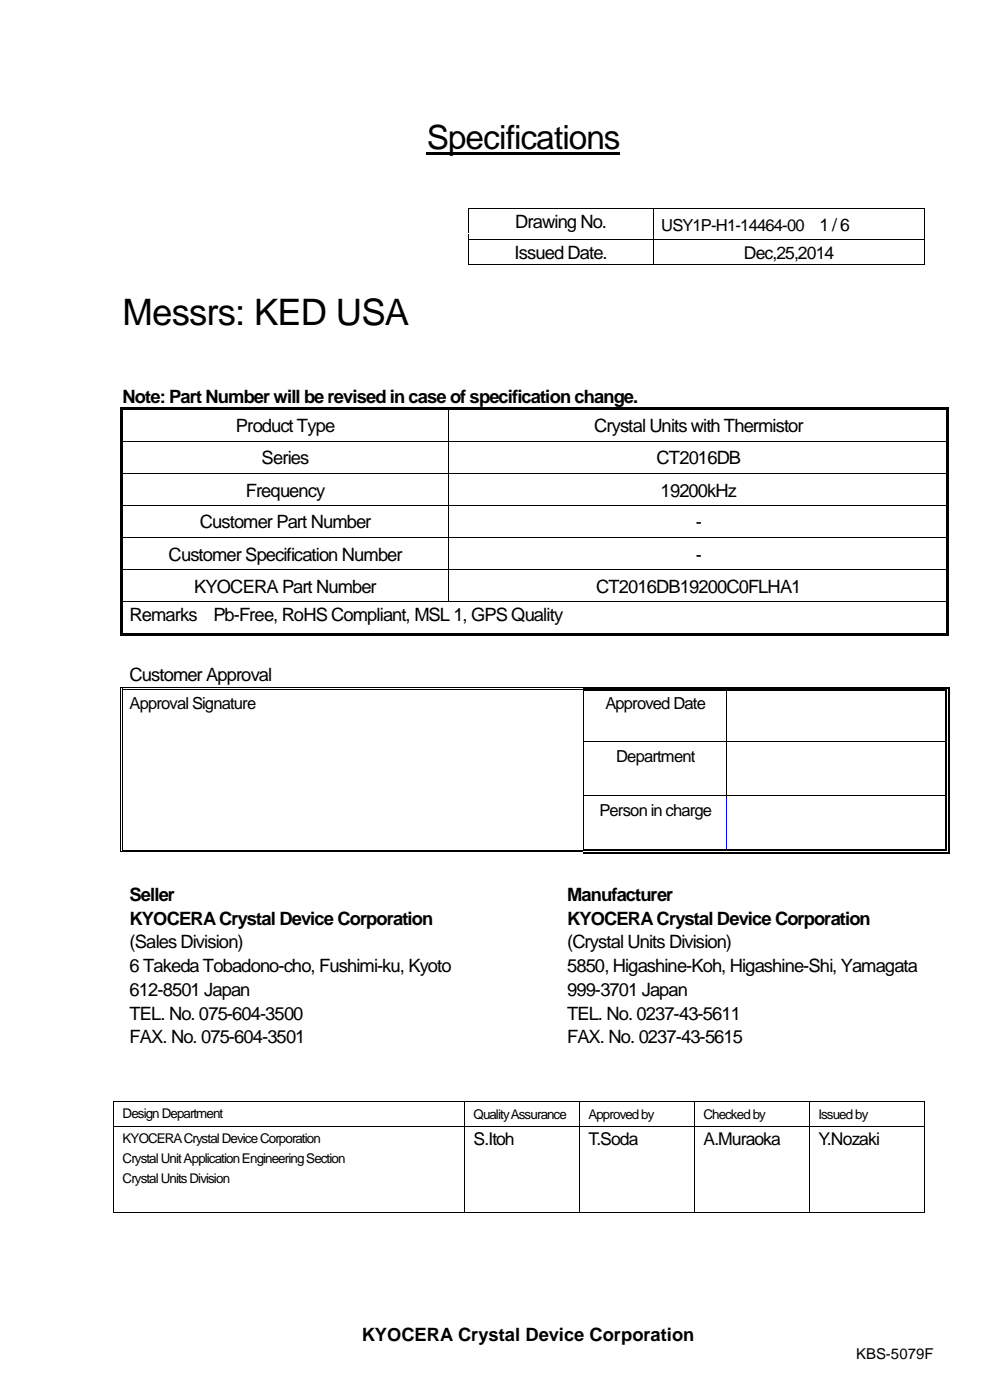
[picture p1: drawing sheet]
<svg xmlns="http://www.w3.org/2000/svg" width="210mm" height="297mm" viewBox="0 0 210 297" stroke-linecap="round" stroke-linejoin="round" font-family="sans-serif">
<defs><g id="words">
<text font-size="7.7" x="26" y="69.1">Messrs: KED USA</text>
<text font-size="7.1" x="90.5" y="31.5">Specifications</text>
<g font-size="3.9">
<text x="109.3" y="48.3">Drawing No.</text>
<text x="109.2" y="55">Issued Date.</text>
<text x="26" y="85.4">Note: Part Number will be revised in case of specification change.</text>
<text x="50" y="91.8">Product Type</text>
<text x="126.1" y="91.8">Crystal Units with Thermistor</text>
<text x="55.5" y="98.5">Series</text>
<text x="139.3" y="98.5">CT2016DB</text>
<text x="52.1" y="105.3">Frequency</text>
<text x="140.1" y="105.3">19200kHz</text>
<text x="42.4" y="112.1">Customer Part Number</text>
<text x="147.6" y="112.1">-</text>
<text x="35.8" y="118.9">Customer Specification Number</text>
<text x="147.6" y="118.9">-</text>
<text x="41.2" y="125.7">KYOCERA Part Number</text>
<text x="126.5" y="125.7">CT2016DB19200C0FLHA1</text>
<text x="27.5" y="131.7">Remarks</text>
<text x="45.3" y="131.7">Pb-Free, RoHS Compliant, MSL 1, GPS Quality</text>
<text x="27.5" y="144.5">Customer Approval</text>
<text x="27.5" y="191.1">Seller</text>
<text x="120.3" y="191.1">Manufacturer</text>
<text x="27.5" y="196.2">KYOCERACrystal Device Corporation</text>
<text x="120.3" y="196.2">KYOCERACrystal Device Corporation</text>
<text x="27.5" y="201.2">(Sales Division)</text>
<text x="120.3" y="201.2">(Crystal Units Division)</text>
<text x="27.5" y="206.2">6 Takeda Tobadono-cho, Fushimi-ku, Kyoto</text>
<text x="120.3" y="206.2">5850, Higashine-Koh, Higashine-Shi, Yamagata</text>
<text x="27.5" y="211.3">612-8501 Japan</text>
<text x="120.3" y="211.3">999-3701 Japan</text>
<text x="27.5" y="216.3">TEL. No. 075-604-3500</text>
<text x="27.5" y="221.4">FAX. No. 075-604-3501</text>
<text x="120.3" y="216.3">TEL. No. 0237-43-5611</text>
<text x="120.3" y="221.4">FAX. No. 0237-43-5615</text>
<text x="76.7" y="284.5">KYOCERA Crystal Device Corporation</text>
</g>
<g font-size="3.7">
<text x="173.8" y="48.9">1 /6</text>
<text x="157.8" y="54.9">Dec,25,2014</text>
<text x="100.4" y="242.9">S.Itoh</text>
<text x="124.8" y="242.9">T.Soda</text>
<text x="149.2" y="242.9">A.Muraoka</text>
<text x="173.6" y="242.9">Y.Nozaki</text>
</g>
<g font-size="3.5">
<text x="140.3" y="48.9">USY1P-H1-14464-00</text>
<text x="27.5" y="150.4">Approval Signature</text>
<text x="128.4" y="150.4">Approved Date</text>
<text x="130.7" y="161.7">Department</text>
<text x="127.2" y="173.1">Person incharge</text>
</g>
<text font-size="3.2" x="181.6" y="288.3">KBS-5079F</text>
<g font-size="2.8">
<text x="26" y="237.2">DesignDepartment</text>
<text x="100.4" y="237.3">QualityAssurance</text>
<text x="124.8" y="237.3">Approvedby</text>
<text x="149.2" y="237.3">Checkedby</text>
<text x="173.6" y="237.3">Issuedby</text>
<text x="26" y="242.4">KYOCERACrystalDeviceCorporation</text>
<text x="26" y="246.6">CrystalUnitApplicationEngineeringSection</text>
<text x="26" y="251">CrystalUnitsDivision</text>
</g>
</g></defs>
<g fill="#000">
<path d="M90.5 32.3h41v.5h-41z" fill-rule="evenodd"/>
<path d="M99.2 44.2h.2v.2h-.2z" fill-rule="evenodd"/>
<path d="M99.2 44.2h.2v.2h-.2z" fill-rule="evenodd"/>
<path d="M99.2 49.4h.2v.2h-.2z" fill-rule="evenodd"/>
<path d="M138.5 44.2h.1v.2h-.1z" fill-rule="evenodd"/>
<path d="M196 44.2h.1v.2h-.1z" fill-rule="evenodd"/>
<path d="M196 44.2h.1v.2h-.1z" fill-rule="evenodd"/>
</g>
<path d="M99.3 44.4v5M99.4 44.3h39.1M138.5 44.4v5M138.6 44.3h57.4M196 44.4v5" fill="none" stroke="#000" stroke-width=".21"/>
<path d="M99.4 49.4h39.1v.2h-39.1z" fill-rule="evenodd" fill="#fff"/>
<g fill="#000">
<path d="M99.2 49.6h.2v1.2h-.2z" fill-rule="evenodd"/>
<path d="M99.2 50.8h.2v.2h-.2z" fill-rule="evenodd"/>
<path d="M99.2 56.1h.2v.1h-.2z" fill-rule="evenodd"/>
<path d="M99.2 56.1h.2v.1h-.2z" fill-rule="evenodd"/>
<path d="M138.5 49.4h.1v.2h-.1z" fill-rule="evenodd"/>
<path d="M138.5 49.6h.1v1.2h-.1z" fill-rule="evenodd"/>
<path d="M138.5 50.8h.1v.2h-.1z" fill-rule="evenodd"/>
<path d="M138.5 56.1h.1v.1h-.1z" fill-rule="evenodd"/>
<path d="M196 49.4h.1v.2h-.1z" fill-rule="evenodd"/>
<path d="M196 49.6h.1v1.2h-.1z" fill-rule="evenodd"/>
<path d="M196 50.8h.1v.2h-.1z" fill-rule="evenodd"/>
<path d="M196 56.1h.1v.1h-.1z" fill-rule="evenodd"/>
<path d="M196 56.1h.1v.1h-.1z" fill-rule="evenodd"/>
<path d="M25.5 86.5h.5v.5h-.5z" fill-rule="evenodd"/>
<path d="M25.5 86.5h.5v.5h-.5z" fill-rule="evenodd"/>
<path d="M25.5 87h.5v6.7h-.5z" fill-rule="evenodd"/>
<path d="M25.5 93.7h.5v.1h-.5z" fill-rule="evenodd"/>
<path d="M26 86.5h69.1v.5h-69.1z" fill-rule="evenodd"/>
<path d="M95.1 87h.2z" fill-rule="evenodd"/>
<path d="M95.1 86.5h.5v.5h-.5z" fill-rule="evenodd"/>
<path d="M95.1 93.7h.2v.1h-.2z" fill-rule="evenodd"/>
<path d="M95.6 86.5h105.2v.5h-105.2z" fill-rule="evenodd"/>
<path d="M200.8 86.5h.5v.5h-.5z" fill-rule="evenodd"/>
<path d="M200.8 86.5h.5v.5h-.5z" fill-rule="evenodd"/>
<path d="M200.8 87h.5v6.7h-.5z" fill-rule="evenodd"/>
<path d="M200.8 93.7h.5v.1h-.5z" fill-rule="evenodd"/>
<path d="M25.5 93.8h.5v6.6h-.5z" fill-rule="evenodd"/>
<path d="M25.5 100.4h.5v.2h-.5z" fill-rule="evenodd"/>
<path d="M25.5 100.6h.5v6.6h-.5z" fill-rule="evenodd"/>
<path d="M25.5 107.2h.5v.2h-.5z" fill-rule="evenodd"/>
<path d="M25.5 107.4h.5v6.6h-.5z" fill-rule="evenodd"/>
<path d="M25.5 114h.5v.2h-.5z" fill-rule="evenodd"/>
<path d="M95.1 100.4h.2v.2h-.2z" fill-rule="evenodd"/>
<path d="M95.1 107.2h.2v.2h-.2z" fill-rule="evenodd"/>
<path d="M95.1 114h.2v.2h-.2z" fill-rule="evenodd"/>
<path d="M200.8 93.8h.5v6.6h-.5z" fill-rule="evenodd"/>
<path d="M200.8 100.4h.5v.2h-.5z" fill-rule="evenodd"/>
<path d="M200.8 100.6h.5v6.6h-.5z" fill-rule="evenodd"/>
<path d="M200.8 107.2h.5v.2h-.5z" fill-rule="evenodd"/>
<path d="M200.8 107.4h.5v6.6h-.5z" fill-rule="evenodd"/>
<path d="M200.8 114h.5v.2h-.5z" fill-rule="evenodd"/>
<path d="M25.5 114.2h.5v6.6h-.5z" fill-rule="evenodd"/>
<path d="M25.5 120.8h.5v.2h-.5z" fill-rule="evenodd"/>
<path d="M25.5 121h.5v6.6h-.5z" fill-rule="evenodd"/>
<path d="M25.5 127.6h.5v.2h-.5z" fill-rule="evenodd"/>
<path d="M25.5 127.8h.5v6.6h-.5z" fill-rule="evenodd"/>
<path d="M25.5 134.4h.5v.5h-.5z" fill-rule="evenodd"/>
<path d="M25.5 134.4h.5v.5h-.5z" fill-rule="evenodd"/>
<path d="M26 134.4h174.8v.5h-174.8z" fill-rule="evenodd"/>
<path d="M95.1 120.8h.2v.2h-.2z" fill-rule="evenodd"/>
<path d="M95.1 127.6h.2v.2h-.2z" fill-rule="evenodd"/>
<path d="M200.8 114.2h.5v6.6h-.5z" fill-rule="evenodd"/>
<path d="M200.8 120.8h.5v.2h-.5z" fill-rule="evenodd"/>
<path d="M200.8 121h.5v6.6h-.5z" fill-rule="evenodd"/>
<path d="M200.8 127.6h.5v.2h-.5z" fill-rule="evenodd"/>
<path d="M200.8 127.8h.5v6.6h-.5z" fill-rule="evenodd"/>
<path d="M200.8 134.4h.5v.5h-.5z" fill-rule="evenodd"/>
<path d="M200.8 134.4h.5v.5h-.5z" fill-rule="evenodd"/>
</g>
<g fill="none" stroke="#000" stroke-width=".21">
<path d="M99.3 51v5.1M99.4 50.9h39.1M99.4 56.1h39.1M138.5 51v5.1M138.6 50.9h57.4M138.6 56.1h57.4M196 51v5.1M26 93.7h69.1M95.2 87v6.7M95.2 93.8v6.6M95.3 93.7h105.5M26 100.5h69.1"/>
<path d="M26 107.3h69.1M26 114.1h69.1M95.2 100.6v6.6M95.2 107.4v6.6M95.2 114.2v6.6M95.3 100.5h105.5M95.3 107.3h105.5M95.3 114.1h105.5M26 120.9h69.1M26 127.7h69.1M95.2 121v6.6M95.3 120.9h105.5"/>
<path d="M95.3 127.7h105.5"/>
</g>
<g fill="#fff">
<path d="M25.5 140h.5v.5h-.5z" fill-rule="evenodd"/>
<path d="M25.5 140h.5v.5h-.5z" fill-rule="evenodd"/>
<path d="M26 140h174.8v.5h-174.8z" fill-rule="evenodd"/>
<path d="M200.8 140h.5v.5h-.5z" fill-rule="evenodd"/>
<path d="M200.8 140h.5v.5h-.5z" fill-rule="evenodd"/>
<path d="M25.5 140.5h.5v5.3h-.5z" fill-rule="evenodd"/>
<path d="M200.8 140.5h.5v5.3h-.5z" fill-rule="evenodd"/>
</g>
<g fill="#000">
<path d="M25.5 145.8h.2v.8h-.2z" fill-rule="evenodd"/>
<path d="M25.5 145.8h.5v.1h-.5z" fill-rule="evenodd"/>
<path d="M25.5 151.6h.2v.8h-.2z" fill-rule="evenodd"/>
<path d="M25.8 146.1h.2v.5h-.2z" fill-rule="evenodd"/>
<path d="M25.8 146.1h.2v.2h-.2z" fill-rule="evenodd"/>
<path d="M25.8 151.6h.2v.8h-.2z" fill-rule="evenodd"/>
<path d="M123.8 146.5l.1 .1z" fill-rule="evenodd"/>
<path d="M123.8 145.8h.1v.2h-.1z" fill-rule="evenodd"/>
<path d="M123.8 146.3h.1v.2h-.1z" fill-rule="evenodd"/>
<path d="M123.8 151.6h.1v.8h-.1z" fill-rule="evenodd"/>
<path d="M154 146.5l.2 .1z" fill-rule="evenodd"/>
<path d="M154 145.8h.8v.2h-.8z" fill-rule="evenodd"/>
<path d="M154 146.3h.8v.2h-.8z" fill-rule="evenodd"/>
<path d="M200.7 145.8h.7v.2h-.7z" fill-rule="evenodd"/>
<path d="M200.7 146.3h.2v.3h-.2z" fill-rule="evenodd"/>
<path d="M200.7 146.3h.2v.2h-.2z" fill-rule="evenodd"/>
<path d="M201.2 145.8h.2v.8h-.2z" fill-rule="evenodd"/>
</g>
<path d="M25.6 146.6v5M25.9 146.6v5M26 145.9h97.8M26 146.2h97.8M123.8 146.6v5M154.1 146.6v5" fill="none" stroke="#000" stroke-width=".21"/>
<path d="M123.9 145.9h30.1M123.9 146.4h30.1M154.8 145.9h45.9M154.8 146.4h45.9M200.8 146.6v5M201.3 146.6v5" fill="none" stroke="#000" stroke-width=".25"/>
<path d="M123.9 151.6h30.1v.2h-30.1z" fill-rule="evenodd" fill="#fff"/>
<g fill="#000">
<path d="M25.5 157.2h.2v.8h-.2z" fill-rule="evenodd"/>
<path d="M25.8 157.2h.2v.8h-.2z" fill-rule="evenodd"/>
<path d="M123.8 157.2h.1v.8h-.1z" fill-rule="evenodd"/>
<path d="M154 151.6h.2v.8h-.2z" fill-rule="evenodd"/>
<path d="M154 157.2h.2v.8h-.2z" fill-rule="evenodd"/>
<path d="M200.7 151.6h.2v.8h-.2z" fill-rule="evenodd"/>
<path d="M200.7 157.2h.2v.8h-.2z" fill-rule="evenodd"/>
<path d="M201.2 151.6h.2v.8h-.2z" fill-rule="evenodd"/>
<path d="M201.2 157.2h.2v.8h-.2z" fill-rule="evenodd"/>
<path d="M25.5 163h.2v.8h-.2z" fill-rule="evenodd"/>
<path d="M25.8 163h.2v.8h-.2z" fill-rule="evenodd"/>
<path d="M123.8 163h.1v.8h-.1z" fill-rule="evenodd"/>
</g>
<path d="M25.6 152.4v4.8M25.6 158v5M25.9 152.4v4.8M25.9 158v5M123.8 152.4v4.8M123.8 158v5M123.9 157.3h30.1M154.1 152.4v4.8M154.1 158v5M154.2 157.3h46.5" fill="none" stroke="#000" stroke-width=".21"/>
<path d="M200.8 152.4v4.8M200.8 158v5M201.3 152.4v4.8M201.3 158v5" fill="none" stroke="#000" stroke-width=".25"/>
<path d="M123.9 163h30.1v.2h-30.1z" fill-rule="evenodd" fill="#fff"/>
<g fill="#000">
<path d="M25.5 168.6h.2v.8h-.2z" fill-rule="evenodd"/>
<path d="M25.5 174.4h.2v.8h-.2z" fill-rule="evenodd"/>
<path d="M25.8 168.6h.2v.8h-.2z" fill-rule="evenodd"/>
<path d="M25.8 174.4h.2v.8h-.2z" fill-rule="evenodd"/>
<path d="M123.8 168.6h.1v.8h-.1z" fill-rule="evenodd"/>
<path d="M123.8 174.4h.1v.8h-.1z" fill-rule="evenodd"/>
<path d="M154 163h.2v.8h-.2z" fill-rule="evenodd"/>
<path d="M154 168.6h.2v.8h-.2z" fill-rule="evenodd"/>
<path d="M200.7 163h.2v.8h-.2z" fill-rule="evenodd"/>
<path d="M200.7 168.6h.2v.8h-.2z" fill-rule="evenodd"/>
<path d="M201.2 163h.2v.8h-.2z" fill-rule="evenodd"/>
<path d="M201.2 168.6h.2v.8h-.2z" fill-rule="evenodd"/>
</g>
<path d="M25.6 163.8v4.8M25.6 169.4v5M25.9 163.8v4.8M25.9 169.4v5M123.8 163.8v4.8M123.8 169.4v5M123.9 168.7h30.1M154.1 163.8v4.8M154.2 168.7h46.5" fill="none" stroke="#000" stroke-width=".21"/>
<path d="M200.8 163.8v4.8M200.8 169.4v5M201.3 163.8v4.8M201.3 169.4v5" fill="none" stroke="#000" stroke-width=".25"/>
<path d="M154.1 169.4v5" fill="none" stroke="#00f" stroke-width=".21"/>
<path d="M123.9 174.4h30.1v.2h-30.1z" fill-rule="evenodd" fill="#fff"/>
<path d="M154 174.4h.2v.8h-.2z" fill-rule="evenodd" fill="#00f"/>
<g fill="#000">
<path d="M200.7 174.4h.2v.8h-.2z" fill-rule="evenodd"/>
<path d="M201.2 174.4h.2v.8h-.2z" fill-rule="evenodd"/>
<path d="M25.5 180.3h.2v.5h-.2z" fill-rule="evenodd"/>
<path d="M25.5 180.6h.5v.2h-.5z" fill-rule="evenodd"/>
<path d="M25.8 180.3h.2v.1h-.2z" fill-rule="evenodd"/>
<path d="M25.8 180.3h.2v.1h-.2z" fill-rule="evenodd"/>
<path d="M154 180.3h.8v.2h-.8z" fill-rule="evenodd"/>
<path d="M154 180.8h.8v.2h-.8z" fill-rule="evenodd"/>
<path d="M200.7 180.8h.7v.2h-.7z" fill-rule="evenodd"/>
<path d="M200.7 180.3h.2v.2h-.2z" fill-rule="evenodd"/>
<path d="M200.7 180.3h.2v.2h-.2z" fill-rule="evenodd"/>
<path d="M201.2 180.3h.2v.7h-.2z" fill-rule="evenodd"/>
</g>
<path d="M25.6 175.2v5.1M25.9 175.2v5.1M123.8 175.2v5.1M26 180.7h97.8M26 180.4h97.8" fill="none" stroke="#000" stroke-width=".21"/>
<path d="M200.8 175.2v5.1M201.3 175.2v5.1M123.8 180.9h30.2M123.8 180.4h30.2M154.8 180.9h45.9M154.8 180.4h45.9" fill="none" stroke="#000" stroke-width=".25"/>
<path d="M154.1 175.2v5.1" fill="none" stroke="#00f" stroke-width=".21"/>
<g fill="#fff">
<path d="M25.5 186.1l92.8 .1z" fill-rule="evenodd"/>
<path d="M25.5 186.2l92.8 .1z" fill-rule="evenodd"/>
<path d="M118.3 186.1l.2 .1z" fill-rule="evenodd"/>
<path d="M118.3 186.2l.2 .1z" fill-rule="evenodd"/>
<path d="M118.5 186.1l82.3 .1z" fill-rule="evenodd"/>
<path d="M118.5 186.2l82.3 .1z" fill-rule="evenodd"/>
<path d="M200.8 186.1l.5 .1z" fill-rule="evenodd"/>
<path d="M200.8 186.2l.5 .1z" fill-rule="evenodd"/>
<path d="M25.8 186.3h.2v37h-.2z" fill-rule="evenodd"/>
<path d="M25.5 186.3h.2v37h-.2z" fill-rule="evenodd"/>
<path d="M25.5 223.4l92.8 .1z" fill-rule="evenodd"/>
<path d="M25.5 223.3h92.8z" fill-rule="evenodd"/>
<path d="M118.6 186.3h.2v37h-.2z" fill-rule="evenodd"/>
<path d="M118.3 186.3h.1v37h-.1z" fill-rule="evenodd"/>
<path d="M118.3 223.3h.2z" fill-rule="evenodd"/>
<path d="M118.3 223.4l.2 .1z" fill-rule="evenodd"/>
<path d="M118.5 223.4l82.3 .1z" fill-rule="evenodd"/>
<path d="M118.5 223.3h82.3z" fill-rule="evenodd"/>
<path d="M201.1 186.3h.2v37h-.2z" fill-rule="evenodd"/>
<path d="M200.8 186.3h.2v37h-.2z" fill-rule="evenodd"/>
<path d="M200.8 223.3h.5z" fill-rule="evenodd"/>
<path d="M200.8 223.4l.5 .1z" fill-rule="evenodd"/>
</g>
<g fill="#000">
<path d="M24 233.6h.2v.2h-.2z" fill-rule="evenodd"/>
<path d="M24 233.6h.2v.2h-.2z" fill-rule="evenodd"/>
<path d="M24 238.8h.2v.2h-.2z" fill-rule="evenodd"/>
<path d="M98.4 233.6h.2v.2h-.2z" fill-rule="evenodd"/>
<path d="M98.4 238.8h.2v.2h-.2z" fill-rule="evenodd"/>
<path d="M122.8 233.6h.2v.2h-.2z" fill-rule="evenodd"/>
<path d="M122.8 238.8h.2v.2h-.2z" fill-rule="evenodd"/>
<path d="M147.2 233.6h.2v.2h-.2z" fill-rule="evenodd"/>
<path d="M147.2 238.8h.2v.2h-.2z" fill-rule="evenodd"/>
<path d="M171.6 233.6h.1v.2h-.1z" fill-rule="evenodd"/>
<path d="M171.6 238.8h.1v.2h-.1z" fill-rule="evenodd"/>
<path d="M196 233.6h.1v.2h-.1z" fill-rule="evenodd"/>
<path d="M196 233.6h.1v.2h-.1z" fill-rule="evenodd"/>
<path d="M196 238.8h.1v.2h-.1z" fill-rule="evenodd"/>
<path d="M24 257.2h.2v.2h-.2z" fill-rule="evenodd"/>
<path d="M24 257.2h.2v.2h-.2z" fill-rule="evenodd"/>
<path d="M98.4 257.2h.2v.2h-.2z" fill-rule="evenodd"/>
<path d="M122.8 257.2h.2v.2h-.2z" fill-rule="evenodd"/>
<path d="M147.2 257.2h.2v.2h-.2z" fill-rule="evenodd"/>
<path d="M171.6 257.2h.1v.2h-.1z" fill-rule="evenodd"/>
<path d="M196 257.2h.1v.2h-.1z" fill-rule="evenodd"/>
<path d="M196 257.2h.1v.2h-.1z" fill-rule="evenodd"/>
</g>
<g fill="none" stroke="#000" stroke-width=".21">
<path d="M24.1 233.8v5M24.1 239v18.2M24.2 233.7h74.2M24.2 238.9h74.2M98.5 233.8v5M98.5 239v18.2M98.6 233.7h24.2M98.6 238.9h24.2M122.9 233.8v5M122.9 239v18.2M123 233.7h24.2M123 238.9h24.2"/>
<path d="M147.3 233.8v5M147.3 239v18.2M147.4 233.7h24.2M147.4 238.9h24.2M171.7 233.8v5M171.7 239v18.2M171.7 233.7h24.3M171.7 238.9h24.3M196 233.8v5M196 239v18.2M24.2 257.3h74.2M98.6 257.3h24.2"/>
<path d="M123 257.3h24.2M147.4 257.3h24.2M171.7 257.3h24.3"/>
</g>
<use href="#words"/>
</svg>
